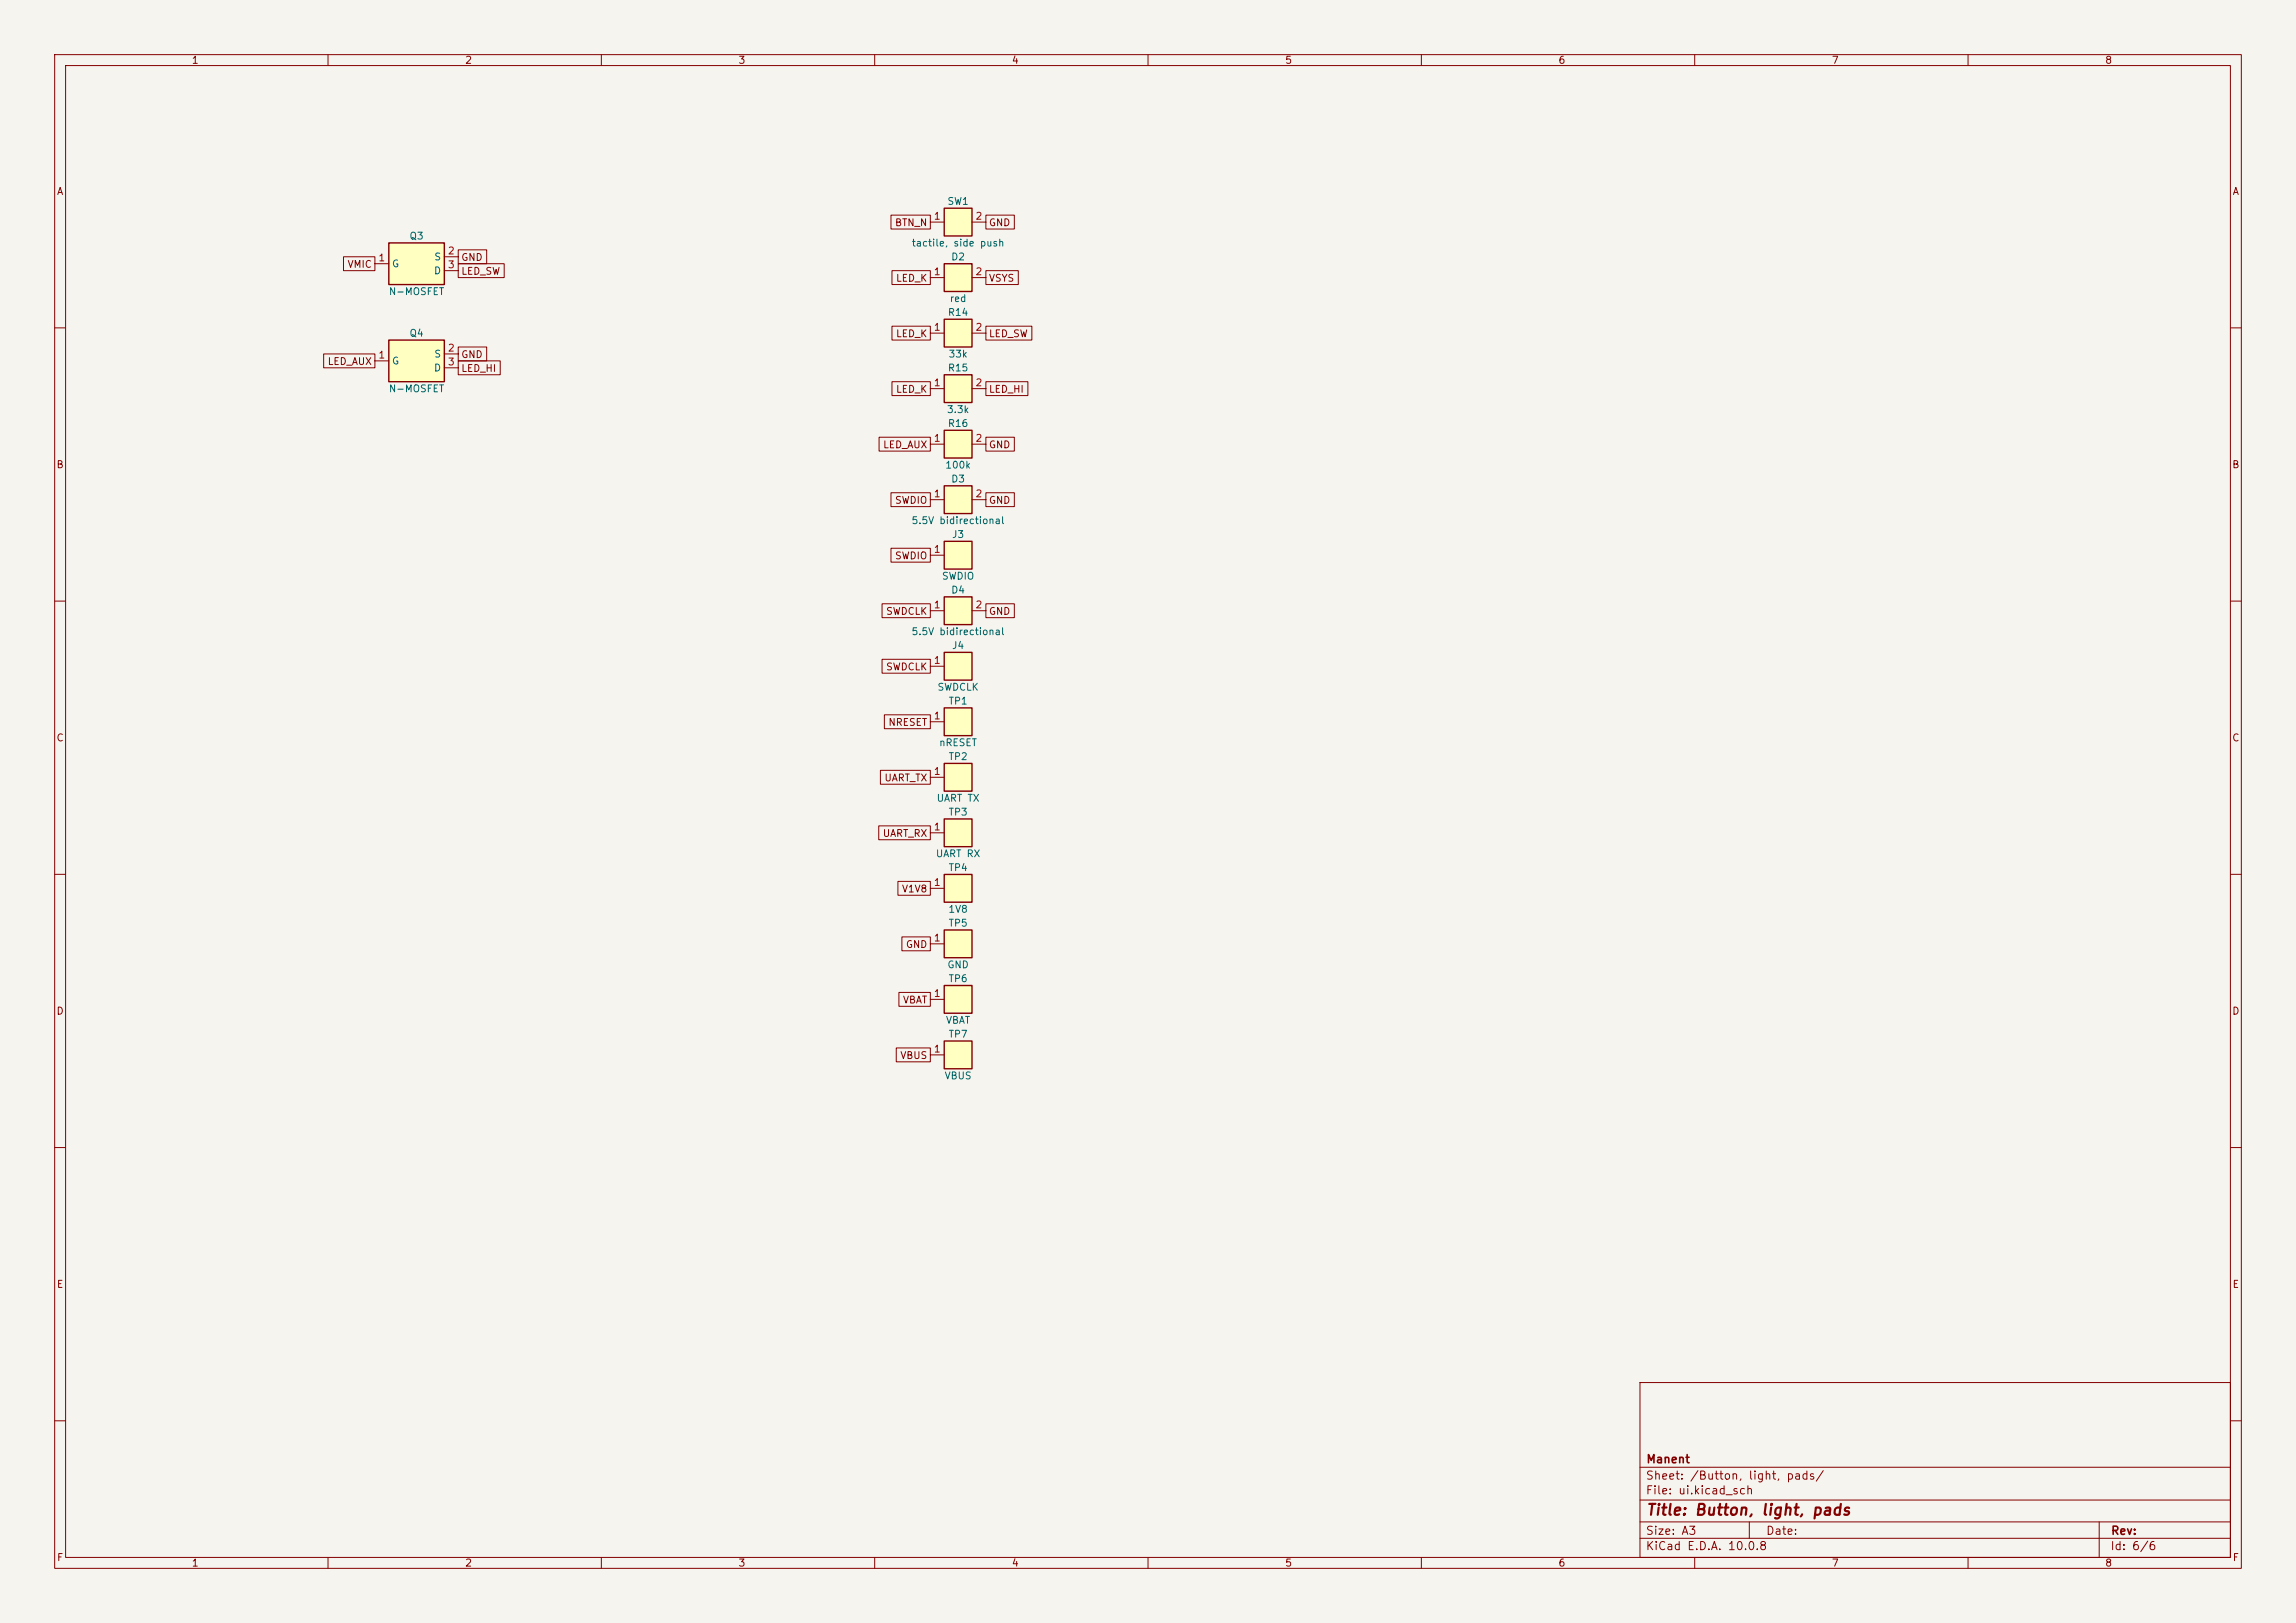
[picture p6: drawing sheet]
<svg xmlns="http://www.w3.org/2000/svg" width="420mm" height="297mm" viewBox="0 0 420 297" stroke-linecap="round" stroke-linejoin="round" font-family="sans-serif">
<defs><g id="words">
<text font-size="2" fill="#840000" x="301" y="277.8">Title: Button, light, pads</text>
<g font-size="1.5" fill="#840000">
<text x="301" y="268.1">Manent</text>
<text x="300.9" y="273.8">File: ui.kicad_sch</text>
<text x="300.9" y="271.1">Sheet: /Button, light, pads/</text>
<text x="300.9" y="281.2">Size: A3</text>
<text x="322.9" y="281.2">Date:</text>
<text x="386" y="281.2">Rev:</text>
<text x="300.9" y="284">KiCad E.D.A. 10.0.8</text>
<text x="385.9" y="284">Id: 6/6</text>
</g>
<g font-size="1.3" fill="#840000">
<text x="35" y="12">1</text>
<text x="85" y="12">2</text>
<text x="135" y="12">3</text>
<text x="185" y="12">4</text>
<text x="235" y="12">5</text>
<text x="285" y="12">6</text>
<text x="335" y="12">7</text>
<text x="385" y="12">8</text>
<text x="10.3" y="36">A</text>
<text x="408.3" y="36">A</text>
<text x="163.6" y="41.7">BTN_N</text>
<text x="180.8" y="41.7">GND</text>
<text x="63.5" y="49.3">VMIC</text>
<text x="84.3" y="48">GND</text>
<text x="84.3" y="50.6">LED_SW</text>
<text x="163.8" y="51.9">LED_K</text>
<text x="180.8" y="51.9">VSYS</text>
<text x="84.3" y="65.8">GND</text>
<text x="163.8" y="62">LED_K</text>
<text x="180.8" y="62">LED_SW</text>
<text x="59.8" y="67.1">LED_AUX</text>
<text x="84.3" y="68.4">LED_HI</text>
<text x="163.8" y="72.2">LED_K</text>
<text x="180.8" y="72.2">LED_HI</text>
<text x="161.4" y="82.3">LED_AUX</text>
<text x="180.8" y="82.3">GND</text>
<text x="10.2" y="86">B</text>
<text x="408.2" y="86">B</text>
<text x="163.6" y="92.5">SWDIO</text>
<text x="180.8" y="92.5">GND</text>
<text x="163.6" y="102.7">SWDIO</text>
<text x="162" y="112.8">SWDCLK</text>
<text x="180.8" y="112.8">GND</text>
<text x="162" y="123">SWDCLK</text>
<text x="10.2" y="136">C</text>
<text x="162.4" y="133.1">NRESET</text>
<text x="408.2" y="136">C</text>
<text x="161.7" y="143.3">UART_TX</text>
<text x="161.4" y="153.5">UART_RX</text>
<text x="164.9" y="163.6">V1V8</text>
<text x="165.6" y="173.8">GND</text>
<text x="10.2" y="186">D</text>
<text x="165.1" y="183.9">VBAT</text>
<text x="408.2" y="186">D</text>
<text x="164.6" y="194.1">VBUS</text>
<text x="10.3" y="236">E</text>
<text x="408.3" y="236">E</text>
<text x="10.3" y="286">F</text>
<text x="35" y="287">1</text>
<text x="85" y="287">2</text>
<text x="135" y="287">3</text>
<text x="185" y="287">4</text>
<text x="235" y="287">5</text>
<text x="285" y="287">6</text>
<text x="335" y="287">7</text>
<text x="385" y="287">8</text>
<text x="408.3" y="286">F</text>
</g>
<g font-size="1.3" fill="#a90000">
<text x="170.7" y="40.5">1</text>
<text x="178.3" y="40.5">2</text>
<text x="81.8" y="46.9">2</text>
<text x="69.1" y="48.1">1</text>
<text x="81.8" y="49.4">3</text>
<text x="170.7" y="50.7">1</text>
<text x="178.3" y="50.7">2</text>
<text x="69.1" y="65.9">1</text>
<text x="81.8" y="64.6">2</text>
<text x="170.7" y="60.8">1</text>
<text x="178.3" y="60.8">2</text>
<text x="81.8" y="67.2">3</text>
<text x="170.7" y="71">1</text>
<text x="178.3" y="71">2</text>
<text x="170.7" y="81.1">1</text>
<text x="178.3" y="81.1">2</text>
<text x="170.7" y="91.3">1</text>
<text x="178.3" y="91.3">2</text>
<text x="170.7" y="101.5">1</text>
<text x="170.7" y="111.6">1</text>
<text x="178.3" y="111.6">2</text>
<text x="170.7" y="121.8">1</text>
<text x="170.7" y="131.9">1</text>
<text x="170.7" y="142.1">1</text>
<text x="170.7" y="152.3">1</text>
<text x="170.7" y="162.4">1</text>
<text x="170.7" y="172.6">1</text>
<text x="170.7" y="182.7">1</text>
<text x="170.7" y="192.9">1</text>
</g>
<g font-size="1.3" fill="#006464">
<text x="173.2" y="37.8">SW1</text>
<text x="74.8" y="44.1">Q3</text>
<text x="79.3" y="48">S</text>
<text x="166.7" y="45.4">tactile, side push</text>
<text x="173.9" y="48">D2</text>
<text x="71.6" y="49.2">G</text>
<text x="79.3" y="50.5">D</text>
<text x="71" y="54.3">N-MOSFET</text>
<text x="173.3" y="58.1">R14</text>
<text x="173.6" y="55.6">red</text>
<text x="74.8" y="61.9">Q4</text>
<text x="79.3" y="65.7">S</text>
<text x="173.4" y="65.7">33k</text>
<text x="71.6" y="67">G</text>
<text x="79.3" y="68.3">D</text>
<text x="173.3" y="68.3">R15</text>
<text x="71" y="72.1">N-MOSFET</text>
<text x="173.1" y="75.9">3.3k</text>
<text x="173.3" y="78.4">R16</text>
<text x="172.8" y="86.1">100k</text>
<text x="173.9" y="88.6">D3</text>
<text x="166.6" y="96.2">5.5V bidirectional</text>
<text x="174" y="98.8">J3</text>
<text x="172.2" y="106.4">SWDIO</text>
<text x="173.9" y="108.9">D4</text>
<text x="166.6" y="116.5">5.5V bidirectional</text>
<text x="174" y="119.1">J4</text>
<text x="171.4" y="126.7">SWDCLK</text>
<text x="173.4" y="129.2">TP1</text>
<text x="171.7" y="136.9">nRESET</text>
<text x="173.4" y="139.4">TP2</text>
<text x="171.2" y="147">UART TX</text>
<text x="173.4" y="149.6">TP3</text>
<text x="171.1" y="157.2">UART RX</text>
<text x="173.4" y="159.7">TP4</text>
<text x="173.4" y="167.3">1V8</text>
<text x="173.4" y="169.9">TP5</text>
<text x="173.2" y="177.5">GND</text>
<text x="173.4" y="180">TP6</text>
<text x="172.9" y="187.7">VBAT</text>
<text x="173.4" y="190.2">TP7</text>
<text x="172.7" y="197.8">VBUS</text>
</g>
</g></defs>
<path d="M0 0h420v297h-420z" fill="#f5f4ef" stroke="#f5f4ef" stroke-width=".18"/>
<g fill="none" stroke="#840000" stroke-width=".18">
<path d="M10 10h400v277h-400zM12 12h396v273h-396zM60 10v2M110 10v2M160 10v2M210 10v2M260 10v2M310 10v2M360 10v2M10 60h2M408 60h2M10 110h2"/>
<path d="M408 110h2M10 160h2M408 160h2M10 210h2M408 210h2M300 253h108v32h-108zM10 260h2M300 278.5h108M300 274.5h108M300 268.5h108M320 278.5v3M384 278.5v6.5"/>
<path d="M408 260h2M60 285v2M110 285v2M160 285v2M210 285v2M260 285v2M300 281.5h108M310 285v2M360 285v2"/>
</g>
<path d="M172.7 38.1h5.1v5.1h-5.1z" fill="#ffffc2"/>
<path d="M172.7 38.1h5.1v5.1h-5.1z" fill="none" stroke="#840000" stroke-width=".25"/>
<path d="M170.2 40.6h2.5M177.8 40.6h2.5" fill="none" stroke="#840000" stroke-width=".18"/>
<path d="M172.7 160h5.1v5.1h-5.1z" fill="#ffffc2"/>
<path d="M172.7 160h5.1v5.1h-5.1z" fill="none" stroke="#840000" stroke-width=".25"/>
<path d="M170.2 162.6h2.5" fill="none" stroke="#840000" stroke-width=".18"/>
<path d="M172.7 170.2h5.1v5.1h-5.1z" fill="#ffffc2"/>
<path d="M172.7 170.2h5.1v5.1h-5.1z" fill="none" stroke="#840000" stroke-width=".25"/>
<path d="M170.2 172.7h2.5" fill="none" stroke="#840000" stroke-width=".18"/>
<path d="M172.7 149.9h5.1v5h-5.1z" fill="#ffffc2"/>
<path d="M172.7 149.9h5.1v5h-5.1z" fill="none" stroke="#840000" stroke-width=".25"/>
<path d="M170.2 152.4h2.5" fill="none" stroke="#840000" stroke-width=".18"/>
<path d="M172.7 180.3h5.1v5.1h-5.1z" fill="#ffffc2"/>
<path d="M172.7 180.3h5.1v5.1h-5.1z" fill="none" stroke="#840000" stroke-width=".25"/>
<path d="M170.2 182.9h2.5" fill="none" stroke="#840000" stroke-width=".18"/>
<path d="M172.7 190.5h5.1v5.1h-5.1z" fill="#ffffc2"/>
<path d="M172.7 190.5h5.1v5.1h-5.1z" fill="none" stroke="#840000" stroke-width=".25"/>
<path d="M170.2 193h2.5" fill="none" stroke="#840000" stroke-width=".18"/>
<path d="M172.7 129.5h5.1v5.1h-5.1z" fill="#ffffc2"/>
<path d="M172.7 129.5h5.1v5.1h-5.1z" fill="none" stroke="#840000" stroke-width=".25"/>
<path d="M170.2 132.1h2.5" fill="none" stroke="#840000" stroke-width=".18"/>
<path d="M172.7 139.7h5.1v5.1h-5.1z" fill="#ffffc2"/>
<path d="M172.7 139.7h5.1v5.1h-5.1z" fill="none" stroke="#840000" stroke-width=".25"/>
<path d="M170.2 142.2h2.5" fill="none" stroke="#840000" stroke-width=".18"/>
<path d="M71.1 62.2h10.2v7.7h-10.2z" fill="#ffffc2"/>
<path d="M71.1 62.2h10.2v7.7h-10.2z" fill="none" stroke="#840000" stroke-width=".25"/>
<path d="M68.6 66h2.5M81.3 64.8h2.5M81.3 67.3h2.5" fill="none" stroke="#840000" stroke-width=".18"/>
<path d="M71.1 44.5h10.2v7.6h-10.2z" fill="#ffffc2"/>
<path d="M71.1 44.5h10.2v7.6h-10.2z" fill="none" stroke="#840000" stroke-width=".25"/>
<path d="M68.6 48.3h2.5M81.3 47h2.5M81.3 49.5h2.5" fill="none" stroke="#840000" stroke-width=".18"/>
<path d="M172.7 48.3h5.1v5h-5.1z" fill="#ffffc2"/>
<path d="M172.7 48.3h5.1v5h-5.1z" fill="none" stroke="#840000" stroke-width=".25"/>
<path d="M170.2 50.8h2.5M177.8 50.8h2.5" fill="none" stroke="#840000" stroke-width=".18"/>
<path d="M172.7 109.2h5.1v5.1h-5.1z" fill="#ffffc2"/>
<path d="M172.7 109.2h5.1v5.1h-5.1z" fill="none" stroke="#840000" stroke-width=".25"/>
<path d="M170.2 111.8h2.5M177.8 111.8h2.5" fill="none" stroke="#840000" stroke-width=".18"/>
<path d="M172.7 68.6h5.1v5.1h-5.1z" fill="#ffffc2"/>
<path d="M172.7 68.6h5.1v5.1h-5.1z" fill="none" stroke="#840000" stroke-width=".25"/>
<path d="M170.2 71.1h2.5M177.8 71.1h2.5" fill="none" stroke="#840000" stroke-width=".18"/>
<path d="M172.7 78.7h5.1v5.1h-5.1z" fill="#ffffc2"/>
<path d="M172.7 78.7h5.1v5.1h-5.1z" fill="none" stroke="#840000" stroke-width=".25"/>
<path d="M170.2 81.3h2.5M177.8 81.3h2.5" fill="none" stroke="#840000" stroke-width=".18"/>
<path d="M172.7 88.9h5.1v5.1h-5.1z" fill="#ffffc2"/>
<path d="M172.7 88.9h5.1v5.1h-5.1z" fill="none" stroke="#840000" stroke-width=".25"/>
<path d="M170.2 91.4h2.5M177.8 91.4h2.5" fill="none" stroke="#840000" stroke-width=".18"/>
<path d="M172.7 119.4h5.1v5.1h-5.1z" fill="#ffffc2"/>
<path d="M172.7 119.4h5.1v5.1h-5.1z" fill="none" stroke="#840000" stroke-width=".25"/>
<path d="M170.2 121.9h2.5" fill="none" stroke="#840000" stroke-width=".18"/>
<path d="M172.7 99.1h5.1v5h-5.1z" fill="#ffffc2"/>
<path d="M172.7 99.1h5.1v5h-5.1z" fill="none" stroke="#840000" stroke-width=".25"/>
<path d="M170.2 101.6h2.5" fill="none" stroke="#840000" stroke-width=".18"/>
<path d="M172.7 58.4h5.1v5.1h-5.1z" fill="#ffffc2"/>
<path d="M172.7 58.4h5.1v5.1h-5.1z" fill="none" stroke="#840000" stroke-width=".25"/>
<g fill="none" stroke="#840000" stroke-width=".18">
<path d="M163 39.4h7.2v2.5h-7.2zM180.3 39.4h5.2v2.5h-5.2zM62.8 47h5.8v2.5h-5.8zM83.8 45.7h5.2v2.6h-5.2zM83.8 48.3h8.4v2.5h-8.4zM163.2 49.5h7v2.6h-7zM163.2 59.7h7v2.5h-7zM180.3 49.5h6v2.6h-6zM180.3 59.7h8.4v2.5h-8.4zM59.2 64.8h9.4v2.5h-9.4zM83.8 66h7.7v2.6h-7.7zM83.8 63.5h5.2v2.5h-5.2z"/>
<path d="M163.2 69.8h7v2.6h-7zM170.2 61h2.5M177.8 61h2.5M180.3 69.8h7.7v2.6h-7.7zM160.8 80h9.4v2.6h-9.4zM163 90.2h7.2v2.5h-7.2zM180.3 80h5.2v2.6h-5.2zM180.3 90.2h5.2v2.5h-5.2zM161.3 110.5h8.9v2.5h-8.9zM163 100.3h7.2v2.6h-7.2zM180.3 110.5h5.2v2.5h-5.2zM161.3 120.6h8.9v2.6h-8.9z"/>
<path d="M161.8 130.8h8.4v2.6h-8.4zM160.7 151.1h9.5v2.6h-9.5zM161 141h9.2v2.5h-9.2zM164.2 161.3h6v2.5h-6zM165 171.4h5.2v2.6h-5.2zM163.9 191.8h6.3v2.5h-6.3zM164.4 181.6h5.8v2.6h-5.8z"/>
</g>
<use href="#words"/>
</svg>
